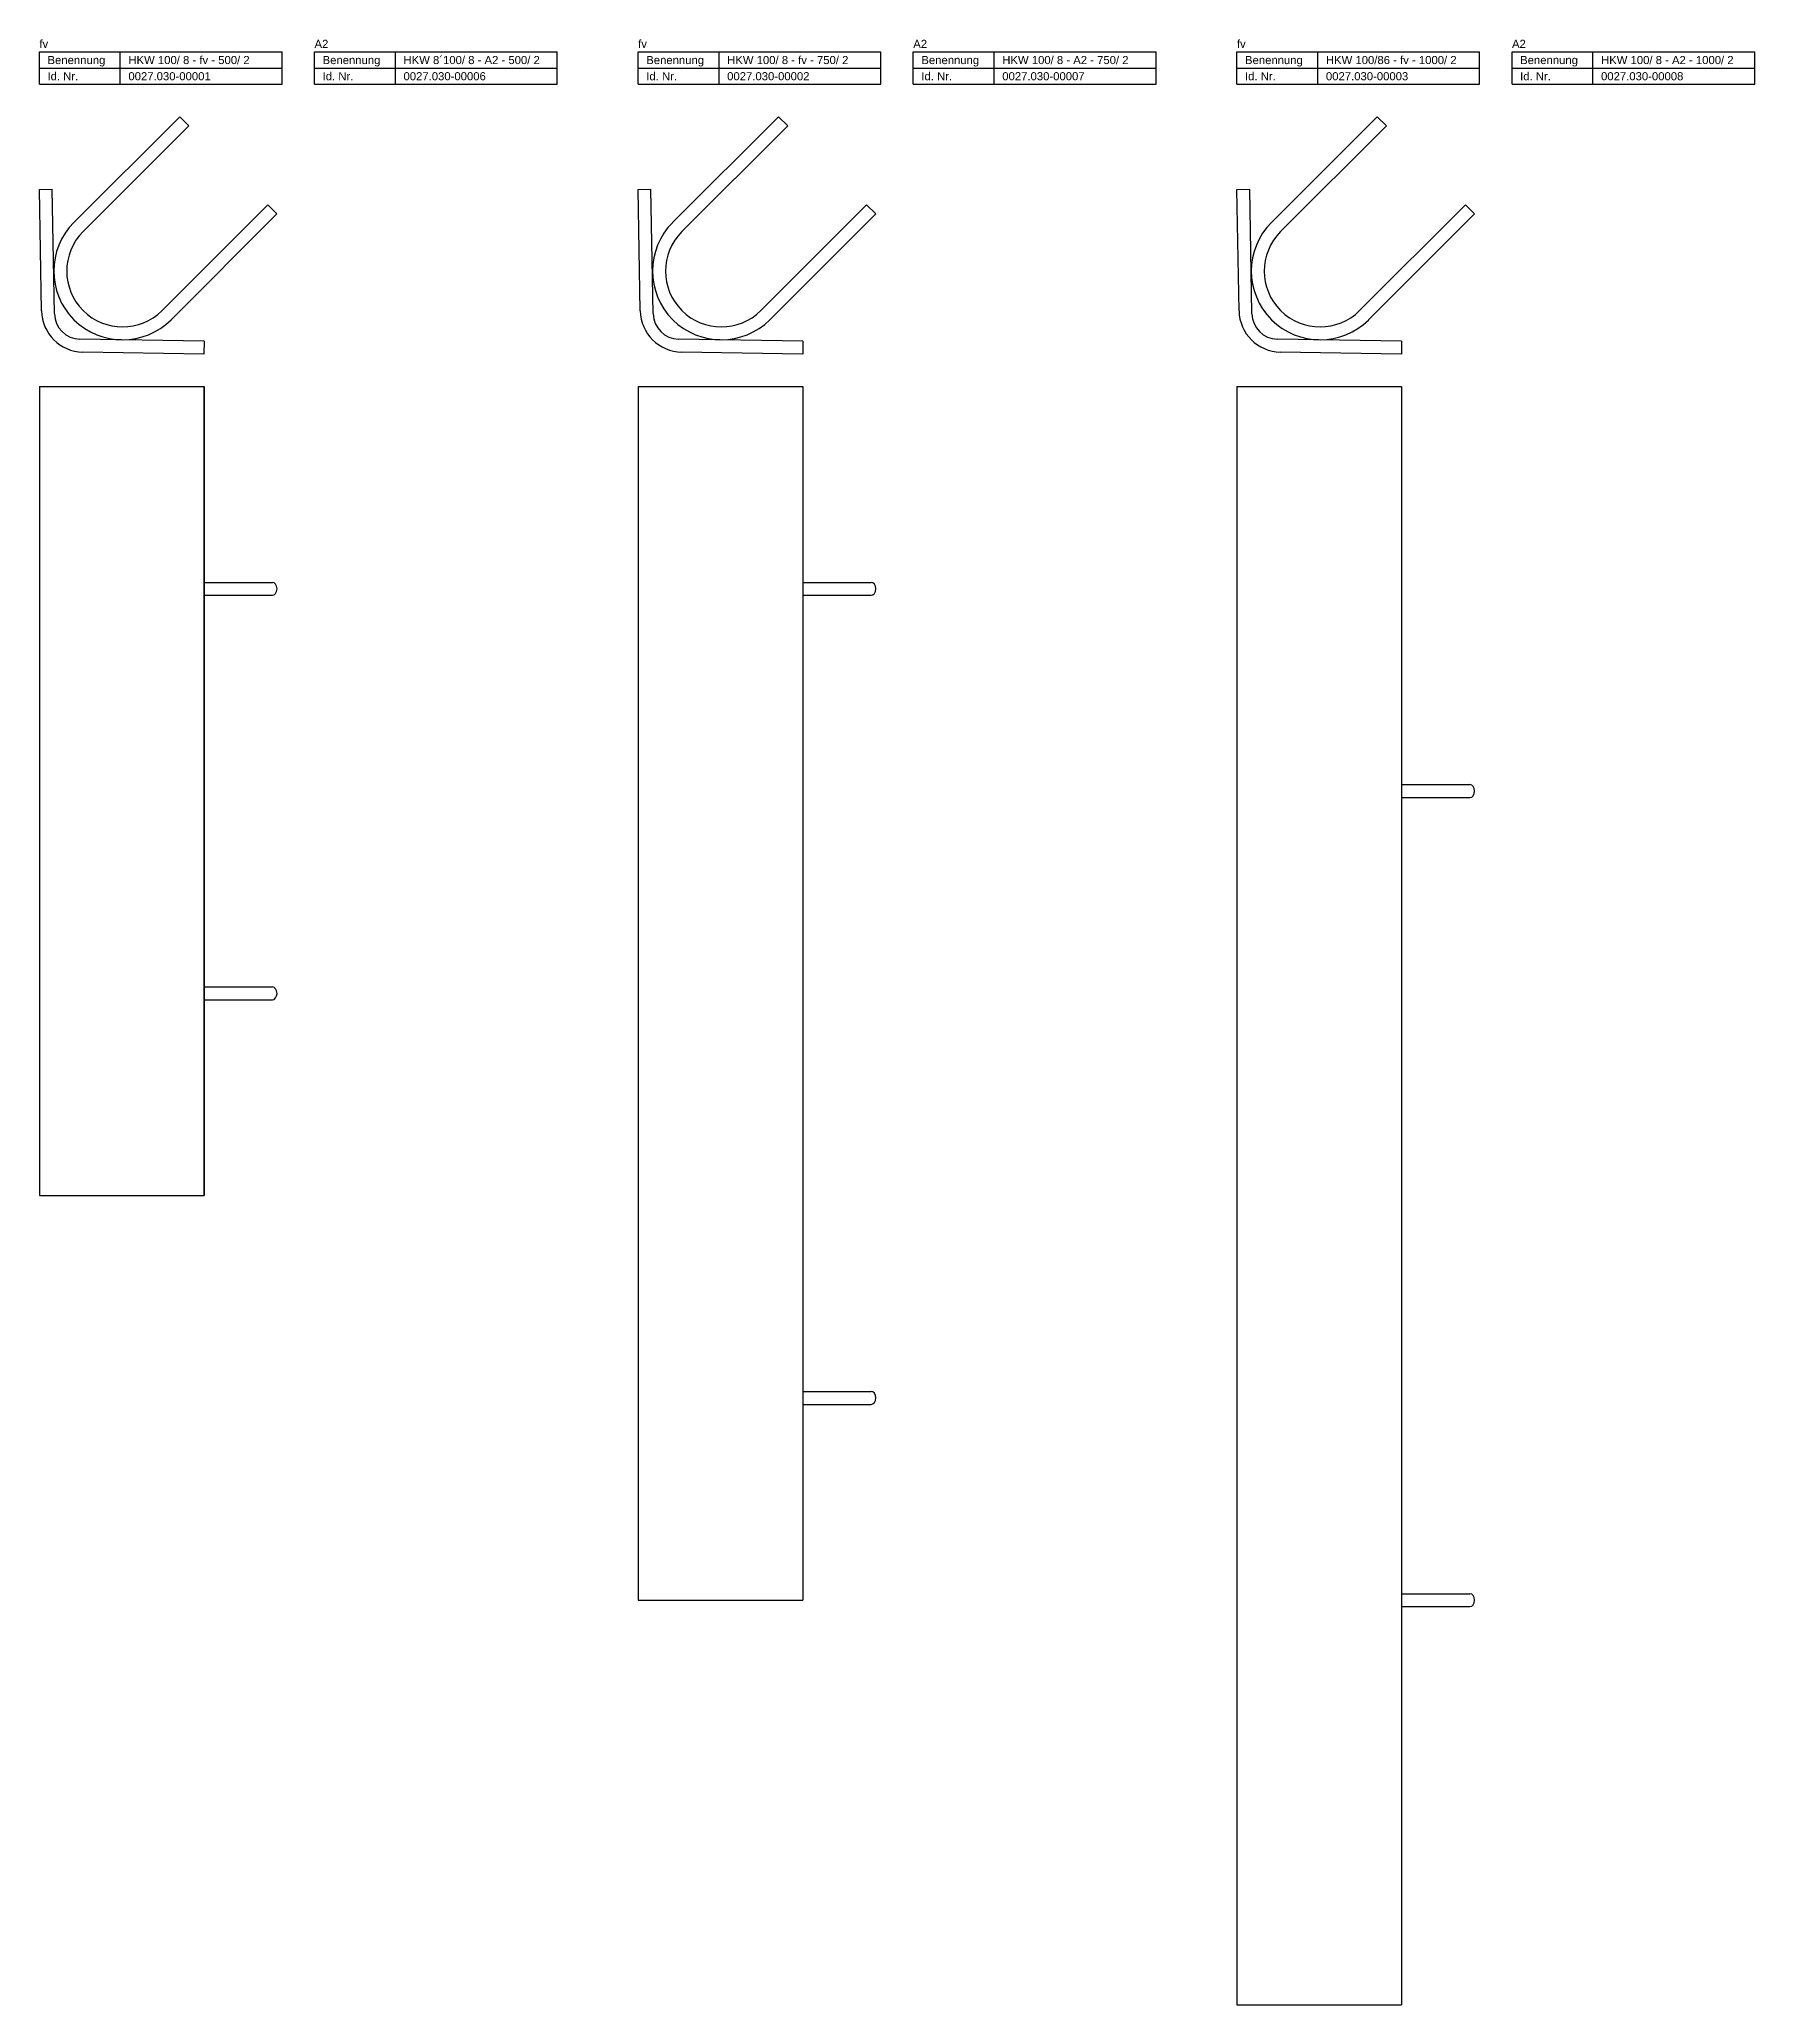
# Model space of a CAD drawing. Header units: millimetres. Extents: x 1092 to 2892, y 359 to 2574.
# Drawn here: x 1092 to 2152, y 1359 to 2574 of the extents above; entities that cross this region are included whole.
import ezdxf

# ---------------------------------------------------------------- set-up
doc = ezdxf.new("R2010")
doc.units = ezdxf.units.MM
doc.header["$LTSCALE"] = 5
doc.layers.add('HALFEN', color=2, linetype='CONTINUOUS')
doc.styles.add('ARIAL50', font='ARIAL.TTF', dxfattribs={"height": 5})

msp = doc.modelspace()

# ---------------------------------------------------------------- linework, layer by layer
at = {"layer": 'HALFEN'}
for p, q in [((1092.3, 2566.2), (1242.3, 2566.2)), ((1092.3, 2546.2), (1092.3, 2566.2)), ((1142.3, 2546.2), (1142.3, 2566.2)), ((1242.3, 2546.2), (1242.3, 2566.2)), ((1262.3, 2566.2), (1412.3, 2566.2)), ((1262.3, 2546.2), (1262.3, 2566.2)), ((1312.3, 2546.2), (1312.3, 2566.2)), ((1412.3, 2546.2), (1412.3, 2566.2)), ((1462.3, 2566.2), (1612.3, 2566.2)), ((1462.3, 2546.2), (1462.3, 2566.2)), ((1512.3, 2546.2), (1512.3, 2566.2)), ((1612.3, 2546.2), (1612.3, 2566.2)), ((1632.3, 2566.2), (1782.3, 2566.2)), ((1632.3, 2546.2), (1632.3, 2566.2)), ((1682.3, 2546.2), (1682.3, 2566.2)), ((1782.3, 2546.2), (1782.3, 2566.2)), ((1832.3, 2566.2), (1982.3, 2566.2)), ((1832.3, 2546.2), (1832.3, 2566.2)), ((1882.3, 2546.2), (1882.3, 2566.2)), ((1982.3, 2546.2), (1982.3, 2566.2)), ((2002.3, 2566.2), (2152.3, 2566.2)), ((2002.3, 2546.2), (2002.3, 2566.2)), ((2052.3, 2546.2), (2052.3, 2566.2)), ((2152.3, 2546.2), (2152.3, 2566.2)), ((1092.3, 2556.2), (1242.3, 2556.2)), ((1262.3, 2556.2), (1412.3, 2556.2)), ((1462.3, 2556.2), (1612.3, 2556.2)), ((1632.3, 2556.2), (1782.3, 2556.2)), ((1832.3, 2556.2), (1982.3, 2556.2)), ((2002.3, 2556.2), (2152.3, 2556.2)), ((1092.3, 2546.2), (1242.3, 2546.2)), ((1262.3, 2546.2), (1412.3, 2546.2)), ((1462.3, 2546.2), (1612.3, 2546.2)), ((1632.3, 2546.2), (1782.3, 2546.2)), ((1832.3, 2546.2), (1982.3, 2546.2)), ((2002.3, 2546.2), (2152.3, 2546.2)), ((1113.6, 2460.8), (1179, 2526.2)), ((1119.3, 2455.2), (1184.7, 2520.6)), ((1179, 2526.2), (1184.7, 2520.6)), ((1483.6, 2460.8), (1549, 2526.2)), ((1489.3, 2455.2), (1554.7, 2520.6)), ((1549, 2526.2), (1554.7, 2520.6)), ((1853.6, 2460.8), (1919, 2526.2)), ((1859.3, 2455.2), (1924.7, 2520.6)), ((1919, 2526.2), (1924.7, 2520.6)), ((1092.3, 2481.1), (1100.2, 2481.3)), ((1093.6, 2406.3), (1092.3, 2481.1)), ((1101.6, 2404.5), (1100.2, 2481.3)), ((1462.3, 2481.1), (1470.2, 2481.3)), ((1463.6, 2406.3), (1462.3, 2481.1)), ((1471.6, 2404.5), (1470.2, 2481.3)), ((1832.3, 2481.1), (1840.2, 2481.3)), ((1833.6, 2406.3), (1832.3, 2481.1)), ((1841.6, 2404.5), (1840.2, 2481.3)), ((1168.1, 2406.4), (1233.5, 2471.8)), ((1173.7, 2400.7), (1239.1, 2466.1)), ((1233.5, 2471.8), (1239.1, 2466.1)), ((1538.1, 2406.4), (1603.5, 2471.8)), ((1543.7, 2400.7), (1609.1, 2466.1)), ((1603.5, 2471.8), (1609.1, 2466.1)), ((1908.1, 2406.4), (1973.5, 2471.8)), ((1913.7, 2400.7), (1979.1, 2466.1)), ((1973.5, 2471.8), (1979.1, 2466.1)), ((1194.1, 2387.4), (1117.3, 2388.8)), ((1194, 2379.4), (1119.1, 2380.7)), ((1194.1, 2387.4), (1194, 2379.4)), ((1564.1, 2387.4), (1487.3, 2388.8)), ((1564, 2379.4), (1489.1, 2380.7)), ((1564.1, 2387.4), (1564, 2379.4)), ((1934.1, 2387.4), (1857.3, 2388.8)), ((1934, 2379.4), (1859.1, 2380.7)), ((1934.1, 2387.4), (1934, 2379.4)), ((1092.3, 2359.4), (1092.3, 1859.4)), ((1092.3, 2359.4), (1194.1, 2359.4)), ((1194, 2359.4), (1194, 1859.4)), ((1194.1, 2359.4), (1194.1, 1859.4)), ((1462.3, 2359.4), (1462.3, 1609.4)), ((1462.3, 2359.4), (1564.1, 2359.4)), ((1564, 2359.4), (1564, 1609.4)), ((1564.1, 2359.4), (1564.1, 1609.4)), ((1832.3, 2359.4), (1832.3, 1359.4)), ((1832.3, 2359.4), (1934.1, 2359.4)), ((1934, 2359.4), (1934, 1359.4)), ((1934.1, 2359.4), (1934.1, 1359.4)), ((1194.1, 2238.4), (1236.3, 2238.4)), ((1564.1, 2238.4), (1606.3, 2238.4)), ((1194.1, 2230.4), (1236.3, 2230.4)), ((1564.1, 2230.4), (1606.3, 2230.4)), ((1934.1, 2113.4), (1976.3, 2113.4)), ((1934.1, 2105.4), (1976.3, 2105.4)), ((1194.1, 1988.4), (1236.3, 1988.4)), ((1194.1, 1980.4), (1236.3, 1980.4)), ((1092.3, 1859.4), (1194.1, 1859.4)), ((1564.1, 1738.4), (1606.3, 1738.4)), ((1564.1, 1730.4), (1606.3, 1730.4)), ((1462.3, 1609.4), (1564.1, 1609.4)), ((1934.1, 1613.4), (1976.3, 1613.4)), ((1934.1, 1605.4), (1976.3, 1605.4)), ((1832.3, 1359.4), (1934.1, 1359.4))]:
    msp.add_line(p, q, dxfattribs=at)
for centre, radius, start, end in [((1143.7, 2430.8), 42.5, 135, 315), ((1143.7, 2430.8), 34.5, 135, 315), ((1513.7, 2430.8), 42.5, 135, 315), ((1513.7, 2430.8), 34.5, 135, 315), ((1883.7, 2430.8), 42.5, 135, 315), ((1883.7, 2430.8), 34.5, 135, 315), ((1119.6, 2406.7), 26, 181, 269), ((1489.6, 2406.7), 26, 181, 269), ((1859.6, 2406.7), 26, 181, 269), ((1117.6, 2404.7), 16, 181, 269), ((1487.6, 2404.7), 16, 181, 269), ((1857.6, 2404.7), 16, 181, 269)]:
    msp.add_arc(centre, radius, start, end, dxfattribs=at)
for centre in [(1236.3, 2234.4), (1606.3, 2234.4), (1976.3, 2109.4), (1236.3, 1984.4), (1606.3, 1734.4), (1976.3, 1609.4)]:
    msp.add_ellipse(centre, major_axis=(0, 4), ratio=0.707107, start_param=3.141593, end_param=6.283185, dxfattribs=at)

# ---------------------------------------------------------------- texts
at = {"layer": 'HALFEN', "style": 'ARIAL50'}
for s, p in [('fv', (1092.3, 2568.7)), ('Benennung', (1097.3, 2558.7)), ('HKW 100/ 8 - fv - 500/ 2', (1147.3, 2558.7)), ('A2', (1262.3, 2568.7)), ('Benennung', (1267.3, 2558.7)), ('HKW 8´100/ 8 - A2 - 500/ 2', (1317.3, 2558.7)), ('fv', (1462.3, 2568.7)), ('Benennung', (1467.3, 2558.7)), ('HKW 100/ 8 - fv - 750/ 2', (1517.3, 2558.7)), ('A2', (1632.3, 2568.7)), ('Benennung', (1637.3, 2558.7)), ('HKW 100/ 8 - A2 - 750/ 2', (1687.3, 2558.7)), ('fv', (1832.3, 2568.7)), ('Benennung', (1837.3, 2558.7)), ('HKW 100/86 - fv - 1000/ 2', (1887.3, 2558.7)), ('A2', (2002.3, 2568.7)), ('Benennung', (2007.3, 2558.7)), ('HKW 100/ 8 - A2 - 1000/ 2', (2057.3, 2558.7)), ('Id. Nr.', (1097.3, 2548.7)), ('0027.030-00001', (1147.3, 2548.7)), ('Id. Nr.', (1267.3, 2548.7)), ('0027.030-00006', (1317.3, 2548.7)), ('Id. Nr.', (1467.3, 2548.7)), ('0027.030-00002', (1517.3, 2548.7)), ('Id. Nr.', (1637.3, 2548.7)), ('0027.030-00007', (1687.3, 2548.7)), ('Id. Nr.', (1837.3, 2548.7)), ('0027.030-00003', (1887.3, 2548.7)), ('Id. Nr.', (2007.3, 2548.7)), ('0027.030-00008', (2057.3, 2548.7))]:
    msp.add_text(s, height=5, dxfattribs=at).set_placement(p)

doc.saveas('drawing.dxf')
